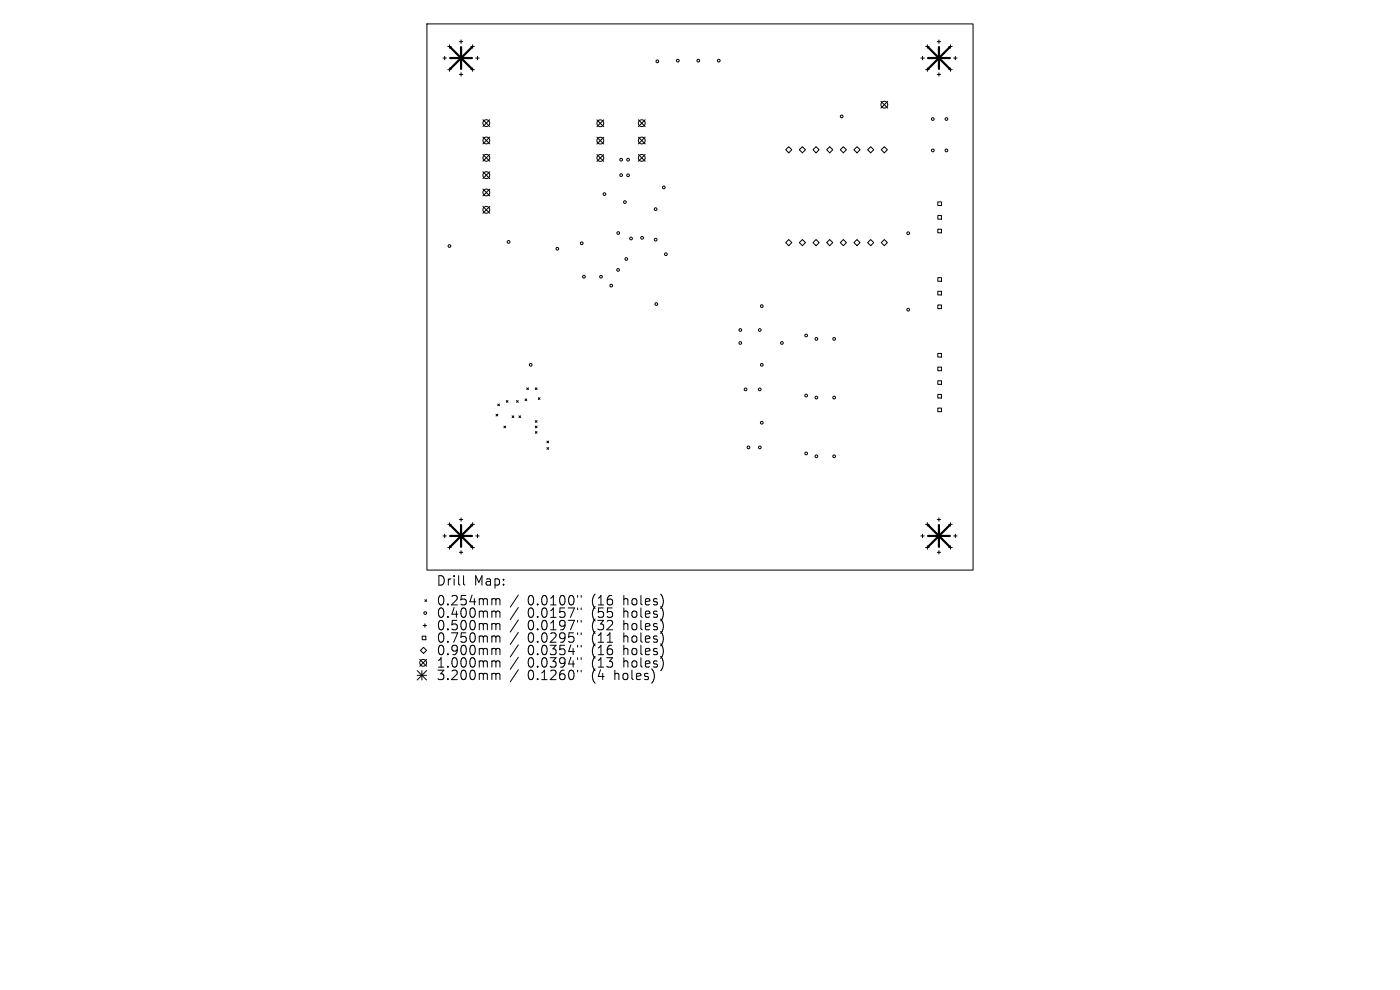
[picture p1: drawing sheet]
<svg xmlns="http://www.w3.org/2000/svg" width="297mm" height="210mm" viewBox="0 0 297 210" stroke-linecap="round" stroke-linejoin="round" font-family="sans-serif">
<defs><g id="words">
<g font-size="2.8">
<text x="92.5" y="124.5">Drill</text>
<text x="100.5" y="124.5">Map:</text>
<text x="92.5" y="128.7">0.254mm</text>
<text x="92.5" y="131.3">0.400mm</text>
<text x="111.9" y="128.7">0.0100&quot;</text>
<text x="111.9" y="131.3">0.0157&quot;</text>
<text x="125.7" y="128.7">(16</text>
<text x="125.7" y="131.3">(55</text>
<text x="132.5" y="128.7">holes)</text>
<text x="132.5" y="131.3">holes)</text>
<text x="92.5" y="134">0.500mm</text>
<text x="92.5" y="136.6">0.750mm</text>
<text x="111.9" y="134">0.0197&quot;</text>
<text x="111.9" y="136.6">0.0295&quot;</text>
<text x="125.7" y="134">(32</text>
<text x="125.7" y="136.6">(11</text>
<text x="132.5" y="134">holes)</text>
<text x="132.5" y="136.6">holes)</text>
<text x="92.5" y="139.3">0.900mm</text>
<text x="92.5" y="141.9">1.000mm</text>
<text x="111.9" y="139.3">0.0354&quot;</text>
<text x="111.9" y="141.9">0.0394&quot;</text>
<text x="125.7" y="139.3">(16</text>
<text x="125.7" y="141.9">(13</text>
<text x="132.5" y="139.3">holes)</text>
<text x="132.5" y="141.9">holes)</text>
<text x="92.5" y="144.6">3.200mm</text>
<text x="111.9" y="144.6">0.1260&quot;</text>
<text x="125.7" y="144.6">(4</text>
<text x="130.6" y="144.6">holes)</text>
</g>
</g></defs>
<g fill="none" stroke="#000" stroke-width=".21">
<path d="M90.6 5.1h115.8v115.8h-115.8zM94 12.3h.7M94.3 12v.7M95 9.9h.7M95 14.8h.7M95.4 9.5v.7M95.4 14.4v.7M97.5 8.8h.7M97.5 15.8h.7M97.8 8.5v.7M97.8 15.4v.8M99.9 9.9h.7"/>
<path d="M99.9 14.8h.7M100.3 9.5v.7M100.3 14.4v.7M100.9 12.3h.8M101.3 12v.7M195.4 12.3h.7M195.7 12v.7M196.4 9.9h.7M196.4 14.8h.7M196.7 9.5v.7M196.7 14.4v.7M198.8 8.8h.8"/>
<path d="M198.8 15.8h.8M199.2 8.5v.7M199.2 15.4v.8M201.3 9.9h.7M201.3 14.8h.7M201.6 9.5v.7M201.6 14.4v.7M202.3 12.3h.7M202.7 12v.7M102.4 25.4l1.5 1.4M102.4 29.1l1.5 1.4M102.4 32.8l1.5 1.4"/>
<path d="M102.4 36.4l1.5 1.5M103.9 25.4l-1.5 1.4M103.9 29.1l-1.5 1.4M103.9 32.8l-1.5 1.4M103.9 36.4l-1.5 1.5M126.6 25.4l1.5 1.5M126.6 29.1l1.5 1.5M126.6 32.8l1.5 1.4M128.1 25.4l-1.5 1.5M128.1 29.1l-1.5 1.5M128.1 32.8l-1.5 1.4M135.4 25.4l1.5 1.5"/>
<path d="M135.4 29.1l1.5 1.4M135.4 32.8l1.5 1.4M136.9 25.4l-1.5 1.5M136.9 29.1l-1.5 1.4M136.9 32.8l-1.5 1.4M166.7 31.8l.6-.7 .7 .7-.7 .6zM169.6 31.8l.6-.7 .7 .7-.7 .6zM172.5 31.8l.6-.7 .7 .7-.7 .6zM175.4 31.8l.6-.7 .7 .7-.7 .6zM178.3 31.8l.6-.7 .7 .7-.7 .6zM181.2 31.8l.6-.7 .7 .7-.7 .6zM184.1 31.8l.6-.7 .7 .7-.7 .6z"/>
<path d="M186.9 21.5l1.4 1.4M187 31.8l.6-.7 .7 .7-.7 .6zM188.3 21.5l-1.4 1.4M102.4 40.1l1.5 1.5M102.4 43.8l1.5 1.4M103.9 40.1l-1.5 1.5M103.9 43.8l-1.5 1.4M167.3 50.8l.7 .7-.7 .6-.6-.6zM169.6 51.5l.6-.7 .7 .7-.7 .6zM172.5 51.5l.6-.7 .7 .7-.7 .6zM176 50.8l.7 .7-.7 .6-.6-.6zM178.3 51.5l.6-.7 .7 .7-.7 .6z"/>
<path d="M181.2 51.5l.6-.7 .7 .7-.7 .6zM184.1 51.5l.6-.7 .7 .7-.7 .6zM187 51.5l.6-.7 .7 .7-.7 .6zM199 42.8h.7v.8h-.7zM199 45.7h.7v.8h-.7zM199 48.6h.7v.8h-.7zM199 58.9h.7v.8h-.7zM199 61.8h.7v.8h-.7zM199 64.7h.7v.8h-.7zM199 75h.7v.7h-.7zM199 77.9h.7v.7h-.7zM105.2 87.9l.4 .3"/>
<path d="M105.6 85.7l.4 .4M105.6 87.9l-.4 .3M106 85.7l-.4 .4M106.9 90.4l.4 .4M107.3 90.4l-.4 .4M107.4 85l.4 .3M107.8 85l-.4 .3M108.6 88.2l.4 .4M109 88.2l-.4 .4M109.6 85l.3 .3M109.9 85l-.3 .3M110.1 88.2l.4 .4"/>
<path d="M110.5 88.2l-.4 .4M111.4 84.6l.4 .4M111.7 82.3l.4 .3M111.8 84.6l-.4 .4M112.1 82.3l-.4 .3M113.6 82.3l.3 .3M113.6 89.2l.3 .4M113.6 90.4l.3 .4M113.6 91.5l.3 .4M113.9 82.3l-.3 .3M113.9 89.2l-.3 .4M113.9 90.4l-.3 .4"/>
<path d="M113.9 91.5l-.3 .4M114.2 84.4l.4 .3M114.6 84.4l-.4 .3M116 93.6l.4 .3M116 94.9l.4 .4M116.4 93.6l-.4 .3M116.4 94.9l-.4 .4M199 80.8h.7v.7h-.7zM199 83.7h.7v.7h-.7zM199 86.6h.7v.7h-.7zM94 113.7h.7M94.3 113.3v.8"/>
<path d="M95 111.2h.7M95 116.1h.7M95.4 110.9v.7M95.4 115.8v.7M97.5 110.2h.7M97.5 117.2h.7M97.8 109.9v.7M97.8 116.8v.7M99.9 111.2h.7M99.9 116.1h.7M100.3 110.9v.7M100.3 115.8v.7"/>
<path d="M100.9 113.7h.8M101.3 113.3v.8M195.4 113.7h.7M195.7 113.3v.8M196.4 111.2h.7M196.4 116.1h.7M196.7 110.9v.7M196.7 115.8v.7M198.8 110.2h.8M198.8 117.2h.8M199.2 109.9v.7M199.2 116.8v.7"/>
<path d="M201.3 111.2h.7M201.3 116.1h.7M201.6 110.9v.7M201.6 115.8v.7M202.3 113.7h.7M202.7 113.3v.8M89.1 139.9l1.4 1.4M89.6 134.9h.7v.8h-.7zM89.8 132.7h.7M89.8 137.3l.7 .7-.7 .6-.6-.6zM90.1 127.2l.4 .4M90.1 132.3v.7"/>
<path d="M90.5 127.2l-.4 .4M90.5 139.9l-1.4 1.4M98.3 122.1v1.7l.3 .3M104.6 127l.5 .1 .1 .2M104.6 129.6h.3l.3 .3M104.6 132.3h.3l.3 .3M104.6 134.9h.3l.3 .3M104.6 137.5l.5 .1 .1 .2M105.2 127.3l.3-.3 .5 .1 .1 1.2M105.2 127.3v1M105.2 129.9v1.1M105.2 132.6v1"/>
<path d="M105.2 135.2v1M105.2 137.8v1.1M105.2 129.9l.3-.3 .5 .1 .1 1.3M105.2 132.6l.3-.3 .5 .1 .1 1.2M105.2 135.2l.3-.3 .5 .1 .1 1.2M105.2 137.8l.3-.3 .5 .1 .1 1.3M110 126.2l-1.8 2.6M110 128.9l-1.8 2.5M110 131.5l-1.8 2.6M110 134.1l-1.8 2.6M110 136.8l-1.8 2.6M110 139.4l-1.8 2.6"/>
<path d="M122.5 126.3v.4M122.5 129v.3M122.5 131.6v.4M122.5 134.2v.4M122.5 136.9v.4M122.5 139.5v.4M123.3 126.3v.4M123.3 129v.3M123.3 131.6v.4M123.3 134.2v.4M123.3 136.9v.4M123.3 139.5v.4"/>
<path d="M88.5 142.3l2 2M88.5 143.3h2M89.5 142.3v2M90.5 142.3l-2 2M104.6 140.2l.5 .1 .1 .2M104.6 142.8l.5 .1 .1 .2M105.2 140.5v1M105.2 143.1v1.1M105.2 140.5l.3-.3 .5 .1 .1 1.2M105.2 143.1l.3-.3 .5 .1 .1 1.3M110 142.1l-1.8 2.5M122.5 142.2v.3"/>
<path d="M123.3 142.2v.3"/>
<circle cx="139.4" cy="13" r=".29"/>
<circle cx="143.8" cy="12.9" r=".29"/>
<circle cx="148.1" cy="12.9" r=".29"/>
<circle cx="152.5" cy="12.9" r=".29"/>
<circle cx="103.2" cy="26.1" r=".72"/>
<circle cx="103.2" cy="33.5" r=".72"/>
<circle cx="103.2" cy="29.8" r=".72"/>
<circle cx="103.2" cy="37.2" r=".72"/>
<circle cx="127.4" cy="29.8" r=".72"/>
<circle cx="127.4" cy="33.5" r=".72"/>
<circle cx="127.4" cy="26.2" r=".72"/>
<circle cx="131.8" cy="33.9" r=".29"/>
<circle cx="131.8" cy="37.1" r=".29"/>
<circle cx="133.2" cy="33.9" r=".29"/>
<circle cx="133.2" cy="37.2" r=".29"/>
<circle cx="136.1" cy="33.5" r=".72"/>
<circle cx="136.1" cy="26.1" r=".72"/>
<circle cx="136.1" cy="29.8" r=".72"/>
<circle cx="140.8" cy="39.8" r=".29"/>
<circle cx="178.6" cy="24.7" r=".29"/>
<circle cx="187.6" cy="22.2" r=".72"/>
<circle cx="197.9" cy="25.3" r=".29"/>
<circle cx="197.9" cy="31.9" r=".29"/>
<circle cx="200.8" cy="25.3" r=".29"/>
<circle cx="200.8" cy="31.9" r=".29"/>
<circle cx="95.4" cy="52.2" r=".29"/>
<circle cx="103.2" cy="40.8" r=".72"/>
<circle cx="103.2" cy="44.5" r=".72"/>
<circle cx="107.9" cy="51.3" r=".29"/>
<circle cx="118.2" cy="52.8" r=".29"/>
<circle cx="123.4" cy="51.6" r=".29"/>
<circle cx="123.9" cy="58.7" r=".29"/>
<circle cx="127.5" cy="58.7" r=".29"/>
<circle cx="128.2" cy="41.2" r=".29"/>
<circle cx="131.1" cy="57.3" r=".29"/>
<circle cx="131.2" cy="49.4" r=".29"/>
<circle cx="132.6" cy="42.9" r=".29"/>
<circle cx="132.9" cy="54.9" r=".29"/>
<circle cx="133.9" cy="50.6" r=".29"/>
<circle cx="136.2" cy="50.5" r=".29"/>
<circle cx="139.1" cy="44.4" r=".29"/>
<circle cx="139.1" cy="50.8" r=".29"/>
<circle cx="141.3" cy="53.9" r=".29"/>
<circle cx="192.7" cy="49.5" r=".29"/>
<circle cx="112.6" cy="77.4" r=".29"/>
<circle cx="129.7" cy="60.6" r=".29"/>
<circle cx="139.2" cy="64.5" r=".29"/>
<circle cx="157" cy="72.8" r=".29"/>
<circle cx="157" cy="70" r=".29"/>
<circle cx="161.2" cy="70" r=".29"/>
<circle cx="161.6" cy="64.9" r=".29"/>
<circle cx="161.6" cy="77.4" r=".29"/>
<circle cx="165.9" cy="72.8" r=".29"/>
<circle cx="171" cy="71.2" r=".29"/>
<circle cx="173.2" cy="71.9" r=".29"/>
<circle cx="177" cy="71.9" r=".29"/>
<circle cx="192.7" cy="65.7" r=".29"/>
<circle cx="158.2" cy="82.6" r=".29"/>
<circle cx="158.8" cy="94.9" r=".29"/>
<circle cx="161.2" cy="82.6" r=".29"/>
<circle cx="161.2" cy="94.9" r=".29"/>
<circle cx="161.6" cy="89.7" r=".29"/>
<circle cx="171" cy="96.2" r=".29"/>
<circle cx="171" cy="83.9" r=".29"/>
<circle cx="173.2" cy="96.8" r=".29"/>
<circle cx="173.2" cy="84.3" r=".29"/>
<circle cx="177" cy="84.3" r=".29"/>
<circle cx="177" cy="96.8" r=".29"/>
<circle cx="90.2" cy="130" r=".29"/>
<circle cx="89.8" cy="140.6" r=".72"/>
</g>
<g fill="none" stroke="#000" stroke-width=".46">
<path d="M95.5 10l4.6 4.6M95.5 12.3h4.6M97.8 10v4.6M100.1 10l-4.6 4.6M196.9 12.3h4.6M196.9 10l4.6 4.6M199.2 10v4.6M201.5 10l-4.6 4.6M95.5 111.4l4.6 4.6M95.5 113.7h4.6M97.8 111.4v4.6M100.1 111.4l-4.6 4.6"/>
<path d="M196.9 113.7h4.6M196.9 111.4l4.6 4.6M199.2 111.4v4.6M201.5 111.4l-4.6 4.6"/>
</g>
<use href="#words"/>
</svg>
